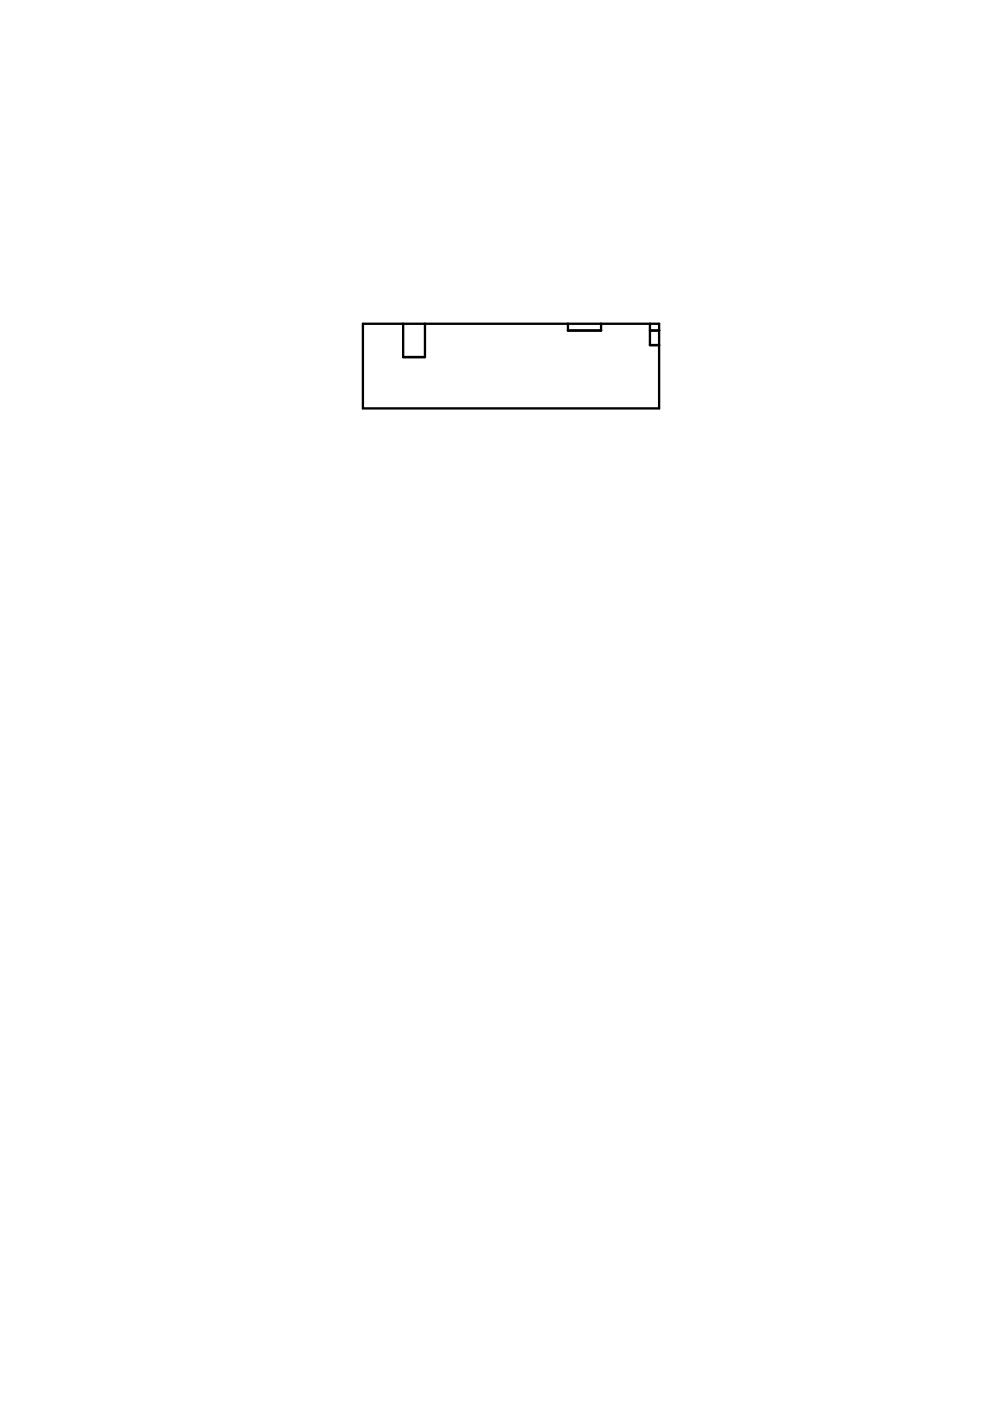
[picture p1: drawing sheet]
<svg xmlns="http://www.w3.org/2000/svg" width="210mm" height="297mm" viewBox="0 0 210 297" stroke-linecap="round" stroke-linejoin="round" font-family="sans-serif">
<path d="M76.9 68.6h62.8v18h-62.8zM85.5 68.6v7.1h4.6v-7.1M120.4 68.6v1.5h7v-1.5M137.8 70.1h1.9M137.8 68.6v4.6h1.9" fill="none" stroke="#000" stroke-width=".49"/>
</svg>
